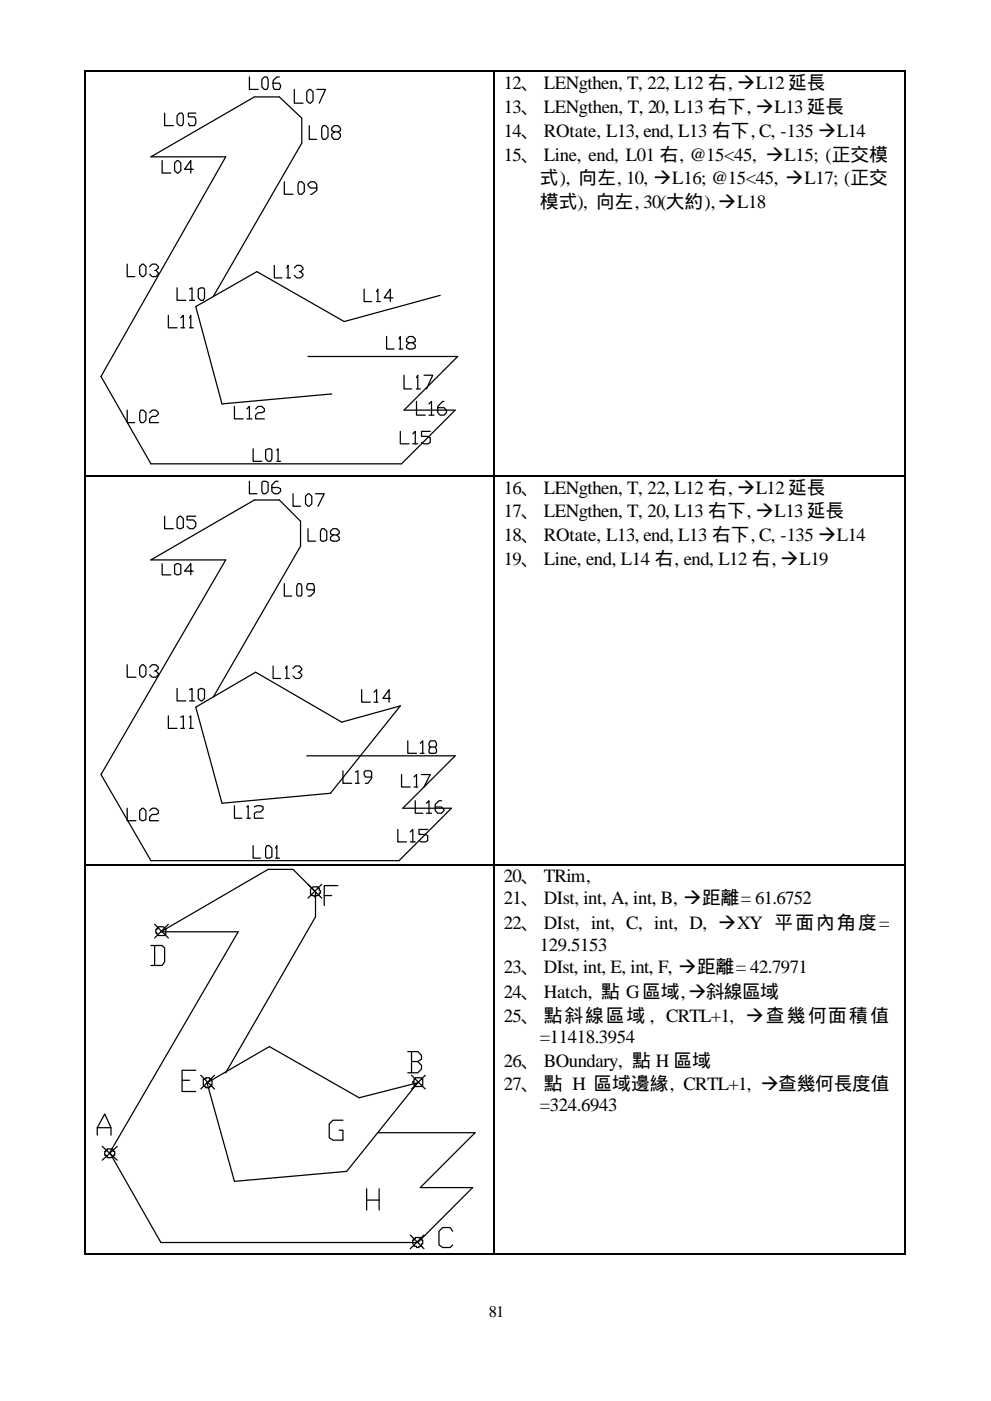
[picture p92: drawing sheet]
<svg xmlns="http://www.w3.org/2000/svg" width="210mm" height="297mm" viewBox="0 0 210 297" stroke-linecap="round" stroke-linejoin="round" font-family="sans-serif">
<defs><g id="words">
<g font-size="4">
<text x="106.9" y="19">12、 LENgthen, T, 22, L12 右, ‡L12 延長</text>
<text x="106.9" y="24">13、 LENgthen, T, 20, L13 右下, ‡L13 延長</text>
<text x="106.9" y="29">14、 ROtate, L13, end, L13 右下, C, -135 ‡L14</text>
<text x="106.9" y="34">15、 Line, end, L01 右, @15&lt;45, ‡L15; (正交模</text>
<text x="114.6" y="39.1">式), 向左, 10, ‡L16; @15&lt;45, ‡L17; (正交</text>
<text x="114.6" y="44.1">模式), 向左, 30(大約),‡L18</text>
<text x="106.9" y="104.7">16、 LENgthen, T, 22, L12 右, ‡L12 延長</text>
<text x="106.9" y="109.7">17、 LENgthen, T, 20, L13 右下, ‡L13 延長</text>
<text x="106.9" y="114.7">18、 ROtate, L13, end, L13 右下, C, -135 ‡L14</text>
<text x="106.9" y="119.8">19、 Line, end, L14 右, end, L12 右, ‡L19</text>
<text x="106.9" y="187">20、 TRim,</text>
<text x="106.9" y="191.7">21、 DIst, int, A, int, B, ‡距離= 61.6752</text>
<text x="106.9" y="197">22、 DIst, int, C, int, D, ‡XY 平面內角度=</text>
<text x="114.6" y="201.5">129.5153</text>
<text x="106.9" y="206.3">23、 DIst, int, E, int, F, ‡距離= 42.7971</text>
<text x="106.9" y="211.6">24、 Hatch, 點 G區域,‡斜線區域</text>
<text x="106.9" y="216.6">25、 點斜線區域 , CRTL+1, ‡查幾何面積值</text>
<text x="114.6" y="221.1">=11418.3954</text>
<text x="106.9" y="226.1">26、 BOundary, 點 H 區域</text>
<text x="106.9" y="231.2">27、 點 H 區域邊緣, CRTL+1, ‡查幾何長度值</text>
<text x="114.6" y="235.7">=324.6943</text>
</g>
<text font-size="3.4" x="103.7" y="279.3">81</text>
</g></defs>
<g fill="none" stroke="#000" stroke-width=".26">
<path d="M18.1 15.3v85.4M18.3 15.1h86.5M52.9 16.3v2.7h1.9M56.1 16.3h.5l.3 .5v1.6l-.3 .6h-.5l-.5-.6v-1.6zM59.3 16.3h-.6l-.8 .8v1.3l.3 .6h1.1l.2-.6-.2-.8h-1.4M62.4 19v2.9h1.9M65.1 19.5l.5-.5h.3l.5 .5v1.8l-.5 .6h-.3l-.5-.6zM67.2 19h1.9l-1.4 2.9M104.9 15.3v85.4M105 15.1h86.8M192 15.3v85.4M34.4 34v2.7h1.8"/>
<path d="M34.9 24v2.6h1.9M37.6 34h.2l.6 .6v1.6l-.6 .5h-.2l-.6-.5v-1.6zM37.6 24.5l.5-.5h.5l.3 .5v1.6l-.3 .5h-.5l-.5-.5zM41 35.9h-1.8l1.3-1.9v2.7M41.5 24h-1.5v.8h1.3l.2 .5v.8l-.2 .5h-1.1l-.2-.5M60.3 38.5v2.7h1.9M63.5 38.5h.5l.6 .6v1.6l-.6 .5h-.5l-.3-.5v-1.6zM65.6 26.6v2.9h1.6M67.2 39.9h-1.3l-.5-.6v-.2l.5-.6h.8l.5 .6v1.3l-1.1 .8h-.2M68.5 26.6h.6l.5 .6v1.8l-.5 .5h-.6l-.2-.5v-1.8zM70.9 28l-.5-.3v-.5l.5-.6h.8l.5 .6v.5l-.5 .3h-.8l-.5 .5v.5l.5 .5h.8l.5-.5v-.5l-.5-.5M27 56v2.6h1.6"/>
<path d="M29.6 56.5l.6-.5h.2l.6 .5v1.6l-.6 .5h-.2l-.6-.5zM31.7 56.5l.6-.5h.8l.5 .5v.3l-.5 .5h-.3M33.1 57.3l.5 .6v.2l-.5 .5h-.8l-.6-.5M58.2 56.3v2.6h1.6M60.9 56.8l.2-.5v2.6M60.9 58.9h.7M62.4 56.8l.6-.5h.8l.5 .5v.3l-.5 .5h-.3M63.8 57.6l.5 .5v.3l-.5 .5h-.8l-.6-.5M35.7 66.9v2.6h1.9M37.6 61v2.7h1.8M38.4 67.4l.5-.5v2.6M38.4 69.5h.8"/>
<path d="M40.2 61.3l.5-.3v2.7M40.2 67.4l.3-.5v2.6M40.2 63.7h1.1M40.2 69.5h.8M42.1 61.3l.5-.3h.5l.3 .3v1.8l-.3 .6h-.5l-.5-.6zM45.2 62.9l18.8-32.6v-5.3l-4.7-4.5h-5.3l-22 12.7h15.9l-26.5 46.6 10.6 18.5h53.2l11.4-11.3h-10.9l11.4-11.4h-31.7M77.3 61.3v2.6h1.5M79.9 61.8l.3-.5v2.6M79.9 63.9h.8M82 71.3v2.7h1.6M83.3 63.1h-1.8l1.3-1.8v2.6M84.7 71.9l.2-.6v2.7"/>
<path d="M84.7 74h.8M85.7 79.6v2.9h1.6M86.8 72.7l-.5-.3v-.5l.5-.6h.8l.5 .6v.5l-.5 .3h-.8l-.5 .5v.5l.5 .3h.8l.5-.3v-.5l-.5-.5M90 79.6h1.8l-1.3 2.9M93.4 62.6l-20.4 5.6-18.5-10.6-13 7.4 5.6 20.6 23.3-2.1M27 87v2.6h1.6M29.9 87h.5l.6 .5v1.6l-.6 .5h-.5l-.3-.5v-1.6zM31.7 87.5l.6-.5h.8l.5 .5v.3l-.5 .5h-.8l-.6 .5v.8h1.9M49.7 86.2v2.6h1.9M52.4 86.7l.5-.5v2.6M52.4 88.8h1M53.7 95.2v2.6h1.9"/>
<path d="M54.2 86.7l.6-.5h.8l.5 .5v.5l-.5 .3h-.8l-.6 .5v.8h1.9M56.4 95.4l.5-.2h.5l.3 .2v1.9l-.3 .5h-.5l-.5-.5zM58.7 95.4l.3-.2v2.6M58.7 97.8h.8M84.9 91.5v2.6h1.9M87.6 92l.5-.5v2.6M87.6 94.1h1M88.4 85.1v2.9h1.8M88.4 80.1l.2-.5v2.9M88.4 82.5h.8M91 85.6l.5-.5v2.9M91 88h1.1"/>
<path d="M91.3 91.5h-1.9v1h1.4l.5 .3v1l-.5 .3h-.8l-.6-.3M94.2 85.1h-.3l-1 1.1v1.3l.5 .5h.8l.5-.5v-.5l-.5-.6h-1.3M18.1 101v82.3M18.3 100.9h86.5M34.4 119.5v2.4h1.8M34.9 109.4v2.7h1.9M37 119.8l.6-.3 .8 .3v1.8l-.6 .3-.8-.3zM37.6 110l.5-.6h.3l.5 .6v1.8l-.5 .3-.8-.3zM41.5 109.4h-1.8v.8h1.3l.5 .6v.8l-.5 .5h-.8l-.5-.5M52.9 102v2.7h1.6M55.6 102.3l.2-.3h.6l.5 .3v1.9l-.5 .5h-.6l-.2-.5zM59 102h-.5l-.8 .8v1.4l.5 .5h.8l.5-.5v-.6l-.5-.2h-1.3"/>
<path d="M62.2 104.7v2.6h1.6M64.8 105.2l.6-.5h.2l.5 .5v1.6l-.5 .5h-.2l-.6-.5zM65.4 112.1v2.6h1.5M66.9 104.7h1.9l-1.3 2.6M68.3 112.1h.5l.5 .5v1.9l-.5 .2h-.5l-.3-.2v-1.9zM70.6 113.4l-.5-.2v-.6l.5-.5h.8l.6 .5v.6l-.6 .2h-.8l-.5 .5v.6l.5 .2h.8l.6-.2v-.6l-.6-.5M104.9 101v82.3M105 100.9h86.8M192 101v82.3M41 121.1h-1.8l1.3-1.6v2.4M60.3 123.7v2.7h1.6M63.2 123.7h.6l.2 .6v1.8l-.2 .3h-.6l-.2-.3v-1.8z"/>
<path d="M66.7 125.1h-1.3l-.3-.3v-.5l.3-.6h1l.3 .6v1.3l-.8 .8h-.5M27 140.9v2.7h1.8M29.6 141.5l.6-.6h.2l.6 .6v1.6l-.6 .5h-.2l-.6-.5zM31.7 141.5l.6-.6h.8l.5 .6v.2l-.5 .6h-.3M33.1 142.3l.5 .5v.3l-.5 .5h-.8l-.6-.5M35.7 151.8v2.6h1.9M37.6 146v2.6h1.8M38.4 152l.5-.2v2.6M38.4 154.4h.8M40.2 146.2l.5-.2v2.6M40.2 152l.3-.2v2.6M40.2 148.6h1.1"/>
<path d="M40.2 154.4h.8M41.5 149.9l12.7-7.4 18.3 10.6 12.4-3.4-14.8 18.5-23 2.1zM42.1 146.2l.5-.2 .8 .2v1.9l-.5 .5h-.3l-.5-.5zM45.2 147.8l18.6-32v-5.3l-4.5-4.5h-5.3l-22 12.7h15.9l-26.5 45.5 10.6 18.3h52.7l11.1-11.1h-10.3l11.1-11.2h-31.5M57.9 141.2v2.6h1.6M60.6 141.7l.3-.5v2.6M60.6 143.8h.8M62.2 141.7l.5-.5h.8l.5 .5v.3l-.5 .5h-.3M63.5 142.5l.5 .6v.2l-.5 .5h-.8l-.5-.5M76.7 146.2v2.7h1.9M79.4 146.8l.5-.6v2.7M79.4 148.9h.8"/>
<path d="M82.8 148.1h-1.6l1.3-1.9v2.7M86.5 157.1v2.6h1.9M89.2 157.6l.5-.5v2.6M89.2 159.7h.8M91.3 158.4l-.3-.3v-.5l.3-.5h1l.3 .5v.5l-.3 .3h-1l-.3 .5v.6l.3 .2h1l.3-.2v-.6l-.3-.5M27 171.4v2.6h1.8M29.6 171.9l.6-.5h.2l.6 .5v1.8l-.6 .3-.8-.3zM31.7 171.9l.6-.5h.8l.5 .5v.5l-.5 .3h-.8l-.6 .5v.8h1.9M49.7 170.8v2.7h1.6M52.4 171.1l.3-.3v2.7M52.4 173.5h.8M53.7 179.3v2.6h1.6"/>
<path d="M54 171.1l.5-.3h.8l.5 .3v.5l-.5 .6h-.8l-.5 .2v1.1h1.8M56.6 179.3h.5l.6 .5v1.9l-.6 .2h-.5l-.2-.2v-1.9zM58.5 179.8l.2-.5v2.6M72.8 163.4v2.7h1.8M75.4 163.7l.5-.3v2.7M75.4 166.1h.8M78.8 164.7h-1.3l-.2-.5v-.5l.2-.3h1.1l.2 .3v1.3l-.7 1.1h-.6M84.4 175.9v2.6h1.9M85.2 164.2v2.7h1.8M87 176.4l.6-.5v2.6M87 178.5h1.1M87.8 164.7l.6-.5v2.7"/>
<path d="M87.8 166.9h.8M88.1 169.8v2.6h1.6M89.4 164.2h1.9l-1.3 2.7M90.5 170.3l.5-.5v2.6M90.5 172.4h1M90.8 175.9h-1.9v1h1.3l.6 .3v1l-.6 .3h-.8l-.5-.3M93.7 169.8h-.6l-.8 .8v1.3l.6 .5h.8l.5-.5v-.3l-.5-.5h-1.4M18.1 183.5v82.3M18.3 183.4h86.5M32.8 196l2.9 2.9M33.1 197h.2v-.2h.3v-.3h1.1l.5 .5v1.1h-.3v.2h-1.3l-.3-.2v-.3h-.2zM35.7 196l-2.9 2.9"/>
<path d="M58.5 181.9h.8M65.9 188.6l.5-.6h1.1v.3h.2v.5h.3v.6h-.3v.2l-.2 .3h-.6v.2h-.2v-.2h-.6v-.3h-.2zM66.9 189.1v5.3l-19 33.1M68.3 190.4l-6.1-6.1h-5.3l-22.8 13.3h16.4l-27.2 46.8 10.8 19h54.5l11.7-11.6h-11.1l11.6-11.6h-20.6M68.3 187.5l-2.9 2.9M68.8 189.9h1.6M71.7 187.8h-2.9v4.2M104.9 183.5v82.3M105 183.4h86.8M192 183.5v82.3M32 200.5h2.4l.5 .5v2.9l-.5 .8h-2.4M32.8 200.5v4.2"/>
<path d="M20.6 239.1h2.9M38.6 229h1.6M41.5 226.9h-2.9v4.5h2.9M42.6 228l2.9 2.9M43.1 228.8h.6v-.3h.7v.3h.3l.3 .2v1.1h-.3v.3h-.3v.2h-.7v-.2h-.3l-.3-.3zM43.9 229.6l13.2-7.7 19.1 10.8 12.4-3.1-15 18.8-23.9 2.1zM45.5 228l-2.9 2.9M72.8 237.5h-2.2l-.8 .8v2.9l.8 .5h2.2v-2.1h-.8M86.5 223h2.1l.8 .7v.8l-.8 .6M87.3 225.1h1.3l.8 .8v.8l-.8 .8h-2.1M87.3 223v4.5M87.3 228l2.9 2.9"/>
<path d="M87.8 228.8h.3v-.3h1.3v.3h.3v1.3h-.3v.3h-1.3v-.3h-.3v-.5h-.2v-.3h.2zM90.2 228l-2.9 2.9M20.6 240.7v-1.6l1.6-2.9 1.3 2.9v1.6M21.7 243.1l3.2 2.9M22.2 244.1h.3v-.2h.3v-.3h1l.3 .3v.2h.2v.8h-.2v.3l-.3 .2h-1v-.2h-.3v-.3h-.3zM24.9 243.1l-3.2 2.9M77.8 252.1v4.5M77.8 254.4h2.6M80.4 252.1v4.5M18.3 266h86.5M87 261.8l3 3M87.8 262.6h.3v-.2h1.1v.2h.2v.3h.3v.8h-.3v.5h-.5v.3h-.5v-.3h-.6v-.2l-.2-.3v-.8h.2z"/>
<path d="M90 261.8l-3 3M96 261.1l-.5-.8h-1.6l-.8 .8v2.9l.8 .5h1.6l.5-.5M105 266h86.8"/>
</g>
<path d="M18 15h.3v.3h-.3zM104.8 15h.2v.3h-.2zM191.8 15h.3v.3h-.3zM18 100.7h.3v.3h-.3zM104.8 100.7h.2v.3h-.2zM191.8 100.7h.3v.3h-.3zM18 183.3h.3v.2h-.3zM104.8 183.3h.2v.2h-.2zM191.8 183.3h.3v.2h-.3zM18 265.8h.3v.3h-.3zM104.8 265.8h.2v.3h-.2zM191.8 265.8h.3v.3h-.3z" fill="#000"/>
<use href="#words"/>
</svg>
